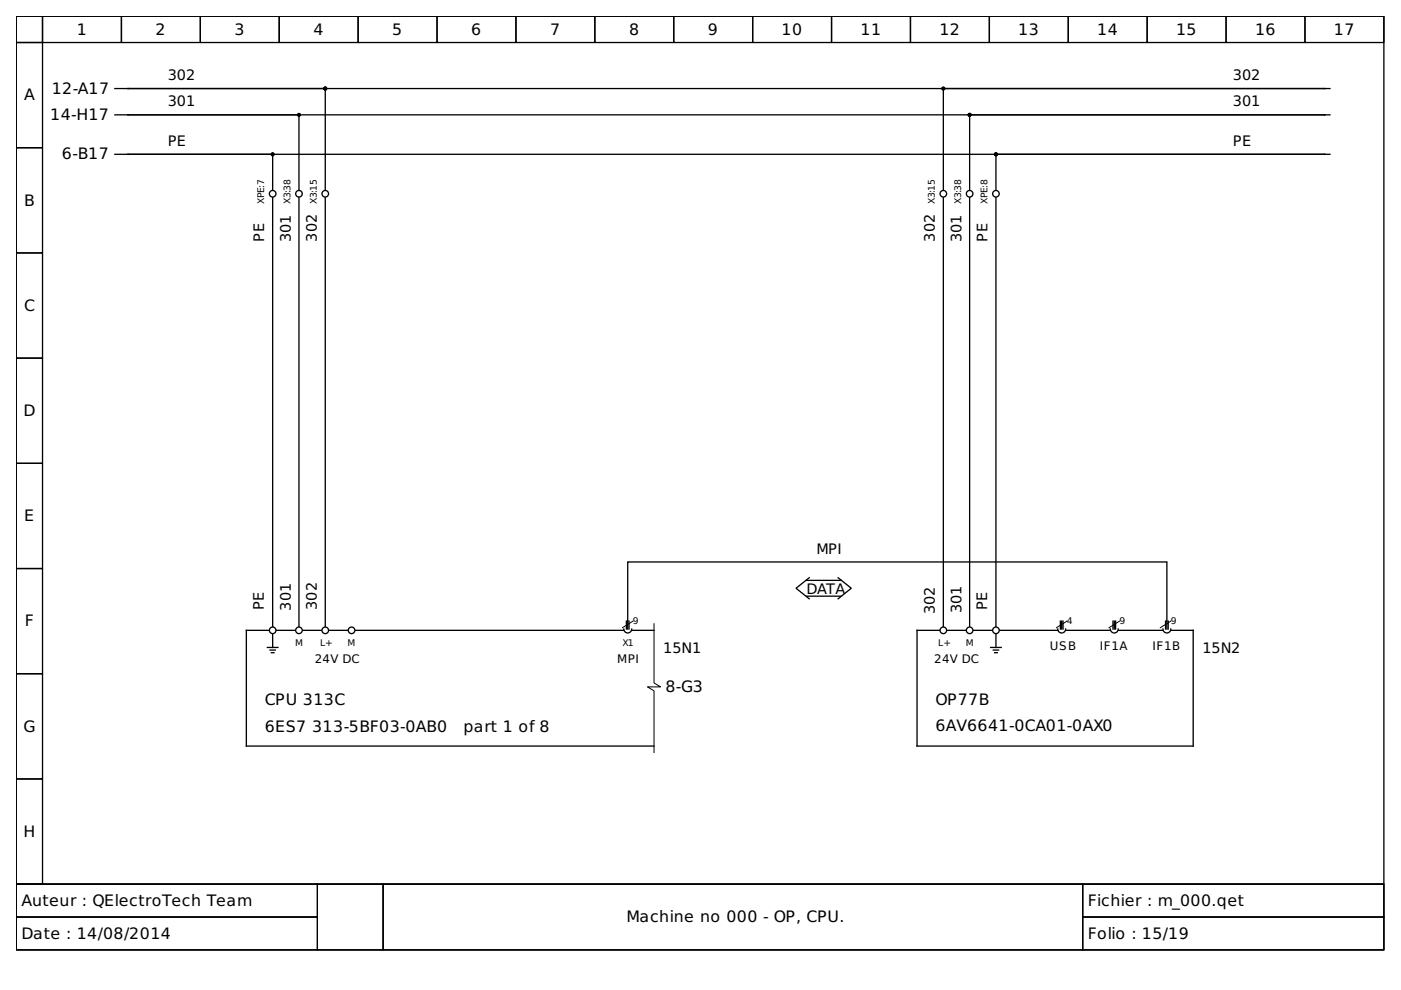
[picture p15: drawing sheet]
<svg xmlns="http://www.w3.org/2000/svg" width="297mm" height="210mm" viewBox="0 0 297 210" stroke-linecap="round" stroke-linejoin="round" font-family="sans-serif">
<defs><g id="words">
<g font-size="3.3">
<text x="16.3" y="7.3">1</text>
<text x="33" y="7.3">2</text>
<text x="49.7" y="7.3">3</text>
<text x="66.5" y="7.3">4</text>
<text x="83.2" y="7.3">5</text>
<text x="99.9" y="7.3">6</text>
<text x="116.6" y="7.3">7</text>
<text x="133.4" y="7.3">8</text>
<text x="150.1" y="7.3">9</text>
<text x="165.7" y="7.3">10</text>
<text x="182.4" y="7.3">11</text>
<text x="199.2" y="7.3">12</text>
<text x="215.9" y="7.3">13</text>
<text x="232.6" y="7.3">14</text>
<text x="249.4" y="7.3">15</text>
<text x="266.1" y="7.3">16</text>
<text x="282.8" y="7.3">17</text>
<text x="5.1" y="21.3">A</text>
<text x="11" y="19.9">12-A17</text>
<text x="10.7" y="25.5">14-H17</text>
<text x="13.1" y="33.8">6-B17</text>
<text x="5.1" y="43.6">B</text>
<text x="5.1" y="65.9">C</text>
<text x="5" y="88.2">D</text>
<text x="5.1" y="110.5">E</text>
<text x="5.3" y="132.8">F</text>
<text x="56.1" y="149.4">CPU 313C</text>
<text x="141.1" y="146.7">8-G3</text>
<text x="198.3" y="149.4">OP77B</text>
<text x="5" y="155.1">G</text>
<text x="56.1" y="155.3">6ES7</text>
<text x="66.2" y="155.3">313-5BF03-0AB0</text>
<text x="98.2" y="155.3">part 1 of 8</text>
<text x="198.3" y="155">6AV6641-0CA01-0AX0</text>
<text x="5" y="177.4">H</text>
<text x="4.6" y="192.1">Auteur : QElectroTech Team</text>
<text x="132.8" y="195.5">Machine no 000 - OP, CPU.</text>
<text x="230.7" y="192.1">Fichier : m_000.qet</text>
<text x="4.6" y="199">Date : 14/08/2014</text>
<text x="230.7" y="199">Folio : 15/19</text>
</g>
<g font-size="3.1">
<text x="35.5" y="17">302</text>
<text x="261.4" y="17">302</text>
<text x="35.5" y="22.5">301</text>
<text x="261.4" y="22.5">301</text>
<text x="35.5" y="30.9">PE</text>
<text x="261.4" y="30.9">PE</text>
<text x="56" y="51.2" transform="rotate(-90 56 51.2)">PE</text>
<text x="61.7" y="51.4" transform="rotate(-90 61.7 51.4)">301</text>
<text x="67.2" y="51.2" transform="rotate(-90 67.2 51.2)">302</text>
<text x="198.2" y="51.2" transform="rotate(-90 198.2 51.2)">302</text>
<text x="203.9" y="51.4" transform="rotate(-90 203.9 51.4)">301</text>
<text x="209.4" y="51.2" transform="rotate(-90 209.4 51.2)">PE</text>
<text x="173.1" y="117.4">MPI</text>
<text x="171" y="125.8">DATA</text>
<text x="55.9" y="129.4" transform="rotate(-90 55.9 129.4)">PE</text>
<text x="61.7" y="129.5" transform="rotate(-90 61.7 129.5)">301</text>
<text x="67.2" y="129.3" transform="rotate(-90 67.2 129.3)">302</text>
<text x="198.2" y="130.3" transform="rotate(-90 198.2 130.3)">302</text>
<text x="203.9" y="130.1" transform="rotate(-90 203.9 130.1)">301</text>
<text x="209.3" y="129.4" transform="rotate(-90 209.3 129.4)">PE</text>
<text x="140.6" y="138.5">15N1</text>
<text x="254.9" y="138.5">15N2</text>
</g>
<g font-size="2.5">
<text x="222.6" y="137.8">USB</text>
<text x="233.2" y="137.8">IF1A</text>
<text x="244.3" y="137.8">IF1B</text>
<text x="66.7" y="140.6">24V DC</text>
<text x="130.9" y="140.6">MPI</text>
<text x="198.1" y="140.6">24V DC</text>
</g>
<g font-size="2">
<text x="56" y="43.2" transform="rotate(-90 56 43.2)">XPE:7</text>
<text x="61.6" y="43.2" transform="rotate(-90 61.6 43.2)">X3:38</text>
<text x="67.2" y="43.2" transform="rotate(-90 67.2 43.2)">X3:15</text>
<text x="198.2" y="43.2" transform="rotate(-90 198.2 43.2)">X3:15</text>
<text x="203.8" y="43.2" transform="rotate(-90 203.8 43.2)">X3:38</text>
<text x="209.4" y="43.2" transform="rotate(-90 209.4 43.2)">XPE:8</text>
<text x="62.5" y="137">M</text>
<text x="67.8" y="137">L+</text>
<text x="73.7" y="137">M</text>
<text x="132" y="137">X1</text>
<text x="134.2" y="132.3">9</text>
<text x="198.9" y="137">L+</text>
<text x="204.7" y="137">M</text>
<text x="226.2" y="132.3">4</text>
<text x="237.4" y="132.3">9</text>
<text x="248.2" y="132.3">9</text>
</g>
</g></defs>
<g fill="none" stroke="#000" stroke-width=".28">
<path d="M3.4 3.4h290v184.1h-290zM3.4 3.4h5.6v5.6h-5.6zM3.4 9h5.6v22.3h-5.6zM9 3.4h16.7v5.6h-16.7zM24.4 18.8h2.7M25.7 3.4h16.8v5.6h-16.8zM27.1 18.8h253.8M27.1 18.8h41.9v21.4M42.5 3.4h16.7v5.6h-16.7zM59.2 3.4h16.7v5.6h-16.7zM75.9 3.4h16.8v5.6h-16.8zM92.7 3.4h16.7v5.6h-16.7z"/>
<path d="M109.4 3.4h16.7v5.6h-16.7zM126.1 3.4h16.7v5.6h-16.7zM142.8 3.4h16.8v5.6h-16.8zM159.6 3.4h16.7v5.6h-16.7zM176.3 3.4h16.7v5.6h-16.7zM193 3.4h16.8v5.6h-16.8zM209.8 3.4h16.7v5.6h-16.7zM226.5 3.4h16.7v5.6h-16.7zM243.2 3.4h16.8v5.6h-16.8zM260 3.4h16.7v5.6h-16.7zM276.7 3.4h16.7v5.6h-16.7zM280.9 18.8h1.1"/>
<path d="M280.9 18.8h-80.9v21.4M3.4 31.3h5.6v22.3h-5.6zM24.4 32.7h2.7M24.4 24.4h2.7M27.1 32.7h30.7v7.5M27.1 24.4h36.3v15.8M27.1 24.4h253.8M27.1 32.7h253.8M280.9 32.7h1.1M280.9 24.4h1.1M280.9 32.7h-69.7v7.5M280.9 24.4h-75.3v15.8"/>
<path d="M3.4 53.6h5.6v22.3h-5.6zM57.8 41.9v90.9M63.4 41.9v90.9M69 41.9v90.9M200 41.9v90.9M205.6 41.9v90.9M211.2 41.9v90.9M3.4 75.9h5.6v22.3h-5.6zM3.4 98.2h5.6v22.3h-5.6zM3.4 120.5h5.6v22.3h-5.6zM56.7 137.3h2.2M57 133.6h-4.8v24.6h86.5"/>
<path d="M57.3 137.8h1.1M57.5 138.4h.6M57.8 134.5v2.8M58.6 133.6h3.9M64.2 133.6h3.9M69.8 133.6h3.9M75.4 133.6h56.9M132.3 133.4a.84 .84 0 0 0 .8 .8 .84 .84 0 0 0 .8-.8M132.8 131.7v1.7M133.1 133.4v-14.3h114.3v14.3M133.4 131.7v1.7M133.9 133.6h4.8"/>
<path d="M171 126.4h7.3M171 123.1h7.3M171.6 122.5l-2.8 2.2 2.8 2.3M177.7 122.5l2.8 2.2-2.8 2.3M199.2 133.6h-4.8v24.6h58.6v-24.6h-4.8M200.8 133.6h3.9M206.4 133.6h3.9M210 137.3h2.3M210.6 137.8h1.1M210.9 138.4h.5M211.2 134.5v2.8M212 133.6h12.3"/>
<path d="M224.3 133.4a.84 .84 0 0 0 .8 .8 .84 .84 0 0 0 .8-.8M224.8 131.7v1.7M225.1 131.7v1.7M225.4 131.7v1.7M225.9 133.6h9.5M235.4 133.4a.84 .84 0 0 0 .9 .8 .84 .84 0 0 0 .8-.8M236 131.7v1.7M236.3 131.7v1.7M236.5 131.7v1.7M237.1 133.6h9.5M246.6 133.4a.84 .84 0 0 0 .8 .8 .84 .84 0 0 0 .8-.8M247.1 131.7v1.7"/>
<path d="M247.7 131.7v1.7M3.4 142.8h5.6v22.4h-5.6zM3.4 165.2h5.6v22.3h-5.6zM3.4 187.5h290v13.9h-290z"/>
<circle cx="57.8" cy="41.1" r=".7"/>
<circle cx="63.4" cy="41.1" r=".7"/>
<circle cx="69" cy="41.1" r=".7"/>
<circle cx="200" cy="41.1" r=".7"/>
<circle cx="205.6" cy="41.1" r=".7"/>
<circle cx="211.2" cy="41.1" r=".7"/>
<circle cx="57.8" cy="133.6" r=".7"/>
<circle cx="63.4" cy="133.6" r=".7"/>
<circle cx="69" cy="133.6" r=".7"/>
<circle cx="74.5" cy="133.6" r=".7"/>
<circle cx="200" cy="133.6" r=".7"/>
<circle cx="205.6" cy="133.6" r=".7"/>
<circle cx="211.2" cy="133.6" r=".7"/>
</g>
<path d="M134.2 131.7l-2.2 1.4M138.7 132.3v12.5l1.4 .8h-2.8l1.4 .9v13.1M226.2 131.7l-2.2 1.4M237.4 131.7l-2.3 1.4M248.2 131.7l-2.2 1.4M3.4 187.5h63.9v6.9h-63.9zM3.4 194.4h63.9v7h-63.9zM67.3 187.5h13.9v13.9h-13.9zM81.2 187.5h148.4v13.9h-148.4zM229.6 187.5h63.8v6.9h-63.8zM229.6 194.4h63.8v7h-63.8z" fill="none" stroke="#000" stroke-width=".21"/>
<g fill="#000" stroke="#000" stroke-width=".28">
<circle cx="69" cy="18.8" r=".28"/>
<circle cx="200" cy="18.8" r=".28"/>
<circle cx="57.8" cy="32.7" r=".28"/>
<circle cx="63.4" cy="24.4" r=".28"/>
<circle cx="205.6" cy="24.4" r=".28"/>
<circle cx="211.2" cy="32.7" r=".28"/>
</g>
<use href="#words"/>
</svg>
